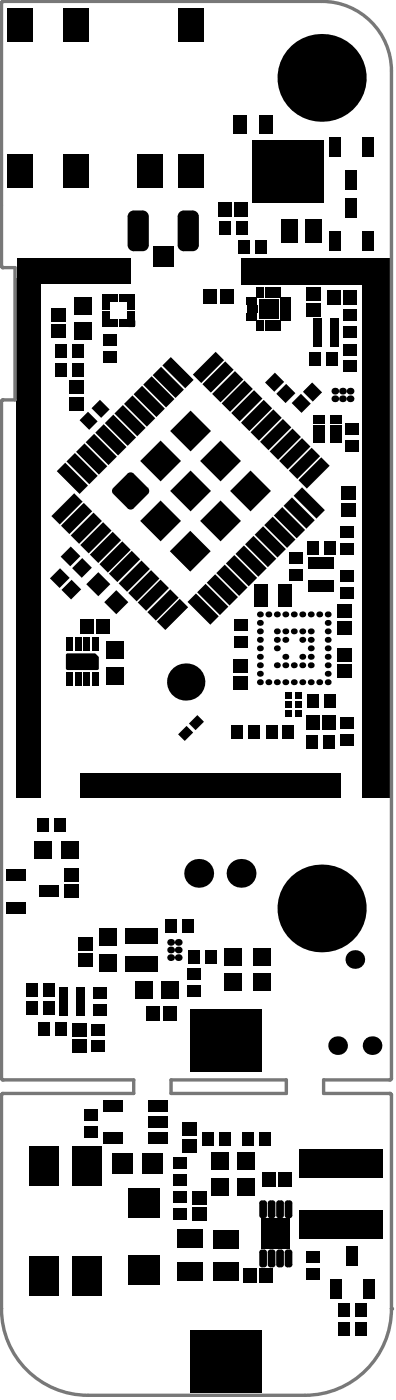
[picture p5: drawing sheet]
<svg xmlns="http://www.w3.org/2000/svg" width="39mm" height="137mm" viewBox="0 0 39 137" stroke-linecap="round" stroke-linejoin="round" font-family="sans-serif">
<g fill="#000">
<path d="M12.7 31.4l.4-.1 .1 .1v.6l-.6 .1-.1-.1v-.4zM6.5 64.1h2.8l.4 .3v1.2l-.2 .1h-2.9l-.1-.2z"/>
<path d="M13.1 24v.6zM12.5 24h.6v.6a.61 .61 0 0 1-.6-.6z"/>
<path d="M12.5 21.2h.6zM12.7 20.8l.4-.2v.6h-.6z"/>
<path d="M14 24h.6zM14 24h.6a.61 .61 0 0 1-.6 .6z"/>
<path d="M14 20.6v.6zM14 20.6a.61 .61 0 0 1 .6 .6h-.6z"/>
<path d="M18 24v.6zM17.4 24h.6v.6a.61 .61 0 0 1-.6-.6z"/>
<path d="M17.4 21.2h.6zM17.6 20.8l.4-.2v.6h-.6z"/>
<path d="M18.9 24h.6zM18.9 24h.6a.61 .61 0 0 1-.6 .6z"/>
<path d="M18.9 20.6v.6zM18.9 20.6a.61 .61 0 0 1 .6 .6h-.6z"/>
<path d="M11.1 48.4l.3-.3zM11.1 47.8l.3 .3-.3 .3-.1-.4z"/>
<path d="M12.5 46.4l.3 .3zM12.5 46.4l.2-.1 .4 .1-.3 .3z"/>
<path d="M12.8 49.5l.3 .3zM12.8 49.5l.3 .3-.2 .1-.4-.1z"/>
<path d="M14.2 48.1l.3-.3zM14.5 47.8l.1 .2-.1 .4-.3-.3z"/>
<path d="M25.4 117.9h.3zM25.5 117.7h.2v.2h-.3z"/>
<path d="M25.7 119.1v.3zM25.4 119.1h.3v.3l-.3-.1z"/>
<path d="M25.9 117.7v.2zM25.9 117.7h.1l.2 .2h-.3z"/>
<path d="M25.9 119.1h.3zM25.9 119.1h.3l-.2 .3h-.1z"/>
<path d="M26.2 117.9h.3zM26.4 117.7h.1v.2h-.3z"/>
<path d="M26.5 119.1v.3zM26.2 119.1h.3v.3l-.2-.1z"/>
<path d="M26.7 117.7v.2zM26.7 117.7h.2l.1 .2h-.3z"/>
<path d="M26.7 119.1h.3zM26.7 119.1h.3l-.1 .3h-.2z"/>
<path d="M27.1 117.9h.2zM27.2 117.7h.1v.2h-.2z"/>
<path d="M27.3 119.1v.3zM27.1 119.1h.2v.3l-.2-.1z"/>
<path d="M27.5 117.7v.2zM27.5 117.7h.2l.1 .2h-.3z"/>
<path d="M27.5 119.1h.3zM27.5 119.1h.3l-.1 .3h-.2z"/>
<path d="M27.9 117.9h.3zM28 117.7h.2v.2h-.3z"/>
<path d="M28.2 119.1v.3zM27.9 119.1h.3v.3l-.3-.1z"/>
<path d="M28.4 117.7v.2zM28.4 117.7h.1l.2 .2h-.3z"/>
<path d="M28.4 119.1h.3zM28.4 119.1h.3l-.2 .3h-.1z"/>
<path d="M25.4 122.8h.3zM25.5 122.5h.2v.3h-.3z"/>
<path d="M25.7 124v.2zM25.4 124h.3v.2h-.2z"/>
<path d="M25.9 122.5v.3zM25.9 122.5l.2 .1 .1 .2h-.3z"/>
<path d="M25.9 124h.3zM25.9 124h.3l-.2 .2h-.1z"/>
<path d="M26.2 122.8h.3zM26.4 122.5h.1v.3h-.3z"/>
<path d="M26.5 124v.2zM26.2 124h.3v.2h-.1z"/>
<path d="M26.7 122.5v.3zM26.7 122.5l.3 .1v.2h-.3z"/>
<path d="M26.7 124h.3zM26.7 124h.3l-.1 .2h-.2z"/>
<path d="M27.1 122.8h.2zM27.2 122.5h.1v.3h-.2z"/>
<path d="M27.3 124v.2zM27.1 124h.2v.2h-.1z"/>
<path d="M27.5 122.5v.3zM27.5 122.5l.3 .1v.2h-.3z"/>
<path d="M27.5 124h.3zM27.5 124h.3l-.1 .2h-.2z"/>
<path d="M27.9 122.8h.3zM28 122.5h.2v.3h-.3z"/>
<path d="M28.2 124v.2zM27.9 124h.3v.2h-.2z"/>
<path d="M28.4 122.5v.3zM28.4 122.5l.2 .1 .1 .2h-.3z"/>
<path d="M28.4 124h.3zM28.4 124h.3l-.2 .2h-.1z"/>
<circle cx="14.7" cy="16.8" r="1"/>
<circle cx="31.5" cy="7.6" r="4.3"/>
<circle cx="32.8" cy="39.1" r=".33"/>
<circle cx="32.8" cy="38.3" r=".33"/>
<circle cx="33.6" cy="39.1" r=".33"/>
<circle cx="33.6" cy="38.3" r=".33"/>
<circle cx="34.3" cy="39.1" r=".33"/>
<circle cx="34.3" cy="38.3" r=".33"/>
<circle cx="18.2" cy="66.9" r="1.83"/>
<circle cx="25.5" cy="60.2" r=".29"/>
<circle cx="25.5" cy="62.7" r=".29"/>
<circle cx="25.5" cy="66" r=".29"/>
<circle cx="25.5" cy="64.4" r=".29"/>
<circle cx="25.5" cy="65.2" r=".29"/>
<circle cx="25.5" cy="63.5" r=".29"/>
<circle cx="25.5" cy="61.1" r=".29"/>
<circle cx="25.5" cy="61.9" r=".29"/>
<circle cx="25.5" cy="66.9" r=".29"/>
<circle cx="26.3" cy="66.9" r=".29"/>
<circle cx="26.3" cy="60.2" r=".29"/>
<circle cx="27.1" cy="63.5" r=".29"/>
<circle cx="27.1" cy="60.2" r=".29"/>
<circle cx="27.1" cy="65.2" r=".29"/>
<circle cx="27.1" cy="61.9" r=".29"/>
<circle cx="27.1" cy="66.9" r=".29"/>
<circle cx="27.1" cy="62.7" r=".29"/>
<circle cx="28" cy="65.2" r=".29"/>
<circle cx="28" cy="62.7" r=".29"/>
<circle cx="28" cy="60.2" r=".29"/>
<circle cx="28" cy="66.9" r=".29"/>
<circle cx="28" cy="64.4" r=".29"/>
<circle cx="28" cy="61.9" r=".29"/>
<circle cx="28.8" cy="65.2" r=".29"/>
<circle cx="28.8" cy="66.9" r=".29"/>
<circle cx="28.8" cy="60.2" r=".29"/>
<circle cx="28.8" cy="61.9" r=".29"/>
<circle cx="29.6" cy="62.7" r=".29"/>
<circle cx="29.6" cy="65.2" r=".29"/>
<circle cx="29.6" cy="61.9" r=".29"/>
<circle cx="29.6" cy="66.9" r=".29"/>
<circle cx="29.6" cy="64.4" r=".29"/>
<circle cx="29.6" cy="60.2" r=".29"/>
<circle cx="30.5" cy="65.2" r=".29"/>
<circle cx="30.5" cy="66.9" r=".29"/>
<circle cx="30.5" cy="62.7" r=".29"/>
<circle cx="30.5" cy="60.2" r=".29"/>
<circle cx="30.5" cy="63.5" r=".29"/>
<circle cx="30.5" cy="61.9" r=".29"/>
<circle cx="30.5" cy="64.4" r=".29"/>
<circle cx="31.3" cy="60.2" r=".29"/>
<circle cx="31.3" cy="66.9" r=".29"/>
<circle cx="32.1" cy="60.2" r=".29"/>
<circle cx="32.1" cy="63.5" r=".29"/>
<circle cx="32.1" cy="62.7" r=".29"/>
<circle cx="32.1" cy="65.2" r=".29"/>
<circle cx="32.1" cy="61.1" r=".29"/>
<circle cx="32.1" cy="61.9" r=".29"/>
<circle cx="32.1" cy="66.9" r=".29"/>
<circle cx="32.1" cy="66" r=".29"/>
<circle cx="32.1" cy="64.4" r=".29"/>
<circle cx="16.7" cy="93.9" r=".33"/>
<circle cx="16.7" cy="92.4" r=".33"/>
<circle cx="16.7" cy="93.1" r=".33"/>
<circle cx="17.5" cy="93.9" r=".33"/>
<circle cx="17.5" cy="92.4" r=".33"/>
<circle cx="17.5" cy="93.1" r=".33"/>
<circle cx="19.5" cy="85.6" r="1.41"/>
<circle cx="23.6" cy="85.6" r="1.41"/>
<circle cx="31.5" cy="89" r="4.3"/>
<circle cx="34.8" cy="94.1" r=".91"/>
<circle cx="33.1" cy="102.5" r=".91"/>
<circle cx="36.5" cy="102.5" r=".91"/>
</g>
<g fill="#000">
<path d="M.7 15.1h2.5v3.3h-2.5z" fill-rule="evenodd"/>
<path d="M.7 .8h2.5v3.3h-2.5z" fill-rule="evenodd"/>
<path d="M6.2 15.1h2.5v3.3h-2.5z" fill-rule="evenodd"/>
<path d="M6.2 .8h2.5v3.3h-2.5z" fill-rule="evenodd"/>
<path d="M13.5 15.1h2.5v3.3h-2.5z" fill-rule="evenodd"/>
<path d="M17.5 15.1h2.5v3.3h-2.5z" fill-rule="evenodd"/>
<path d="M17.5 .8h2.5v3.3h-2.5z" fill-rule="evenodd"/>
<path d="M21.4 19.8h1.3v1.4h-1.3z" fill-rule="evenodd"/>
<path d="M22.9 11.3h1.3v1.9h-1.3z" fill-rule="evenodd"/>
<path d="M23 19.8h1.3v1.4h-1.3z" fill-rule="evenodd"/>
<path d="M25.4 11.3h1.3v1.9h-1.3z" fill-rule="evenodd"/>
<path d="M24.8 13.7h7v6.2h-7z" fill-rule="evenodd"/>
<path d="M32.2 13.5h1.2v1.9h-1.2z" fill-rule="evenodd"/>
<path d="M33.8 16.7h1.2v1.9h-1.2z" fill-rule="evenodd"/>
<path d="M35.5 13.5h1.1v1.9h-1.1z" fill-rule="evenodd"/>
<path d="M5.1 31.8h1.4v1.3h-1.4z" fill-rule="evenodd"/>
<path d="M5.1 30.2h1.4v1.3h-1.4z" fill-rule="evenodd"/>
<path d="M5.4 35.6h1.2v1.3h-1.2z" fill-rule="evenodd"/>
<path d="M5.4 33.8h1.2v1.3h-1.2z" fill-rule="evenodd"/>
<path d="M7.3 31.6h1.7v1.7h-1.7z" fill-rule="evenodd"/>
<path d="M7.3 29.1h1.7v1.7h-1.7z" fill-rule="evenodd"/>
<path d="M6.8 37.3h1.4v1.3h-1.4z" fill-rule="evenodd"/>
<path d="M7.1 35.6h1.1v1.3h-1.1z" fill-rule="evenodd"/>
<path d="M7.1 33.8h1.1v1.3h-1.1z" fill-rule="evenodd"/>
<path d="M9.8 39.2l.9 .9-.8 .9-.9-1z" fill-rule="evenodd"/>
<path d="M10 30.5h.7v.7h-.7z" fill-rule="evenodd"/>
<path d="M10 29.6h.7v.8h-.7z" fill-rule="evenodd"/>
<path d="M10 28.8h.7v.8h-.7z" fill-rule="evenodd"/>
<path d="M10 31.3h.7v.8h-.7z" fill-rule="evenodd"/>
<path d="M10.8 28.8h.8v.8h-.8z" fill-rule="evenodd"/>
<path d="M10.8 31.3h.8v.8h-.8z" fill-rule="evenodd"/>
<path d="M10.1 32.8h1.3v1.1h-1.3z" fill-rule="evenodd"/>
<path d="M10.1 34.4h1.3v1.2h-1.3z" fill-rule="evenodd"/>
<path d="M11.7 28.8h.7v.8h-.7z" fill-rule="evenodd"/>
<path d="M11.7 31.3h.7v.8h-.7z" fill-rule="evenodd"/>
<path d="M13 38.8l2.2 2.2-.8 .8-2.2-2.2z" fill-rule="evenodd"/>
<path d="M12.5 28.8h.7v.8h-.7z" fill-rule="evenodd"/>
<path d="M12.5 29.6h.7v.8h-.7z" fill-rule="evenodd"/>
<path d="M12.5 30.5h.7v.7h-.7z" fill-rule="evenodd"/>
<path d="M12.5 31.3h.7v.8h-.7z" fill-rule="evenodd"/>
<path d="M13.1 20.6h.9l.6 .6v2.8l-.6 .6h-.9l-.6-.6v-2.8z" fill-rule="evenodd"/>
<path d="M1.6 25.3h11.2v2.5h-11.2z" fill-rule="evenodd"/>
<path d="M13.9 37.8l2.3 2.3-.9 .8-2.2-2.3z" fill-rule="evenodd"/>
<path d="M14.9 36.9l2.2 2.2-.8 .8-2.3-2.2z" fill-rule="evenodd"/>
<path d="M15.8 36l2.2 2.2-.8 .8-2.2-2.2z" fill-rule="evenodd"/>
<path d="M16.7 35l2.3 2.2-.9 .9-2.2-2.3z" fill-rule="evenodd"/>
<path d="M15 24.1h2v2h-2z" fill-rule="evenodd"/>
<path d="M18 20.6h.9l.6 .6v2.8l-.6 .6h-.9l-.6-.6v-2.8z" fill-rule="evenodd"/>
<path d="M21.1 34.5l.9 .8-2.3 2.2-.8-.8z" fill-rule="evenodd"/>
<path d="M22.1 35.4l.8 .9-2.2 2.2-.9-.8z" fill-rule="evenodd"/>
<path d="M19.9 28.4h1.3v1.4h-1.3z" fill-rule="evenodd"/>
<path d="M23 36.4l.9 .8-2.3 2.2-.8-.8z" fill-rule="evenodd"/>
<path d="M21.4 21.7h1.2v1.3h-1.2z" fill-rule="evenodd"/>
<path d="M21.6 28.4h1.3v1.4h-1.3z" fill-rule="evenodd"/>
<path d="M23.3 23.5h1.2v1.4h-1.2z" fill-rule="evenodd"/>
<path d="M23.1 21.7h1.2v1.3h-1.2z" fill-rule="evenodd"/>
<path d="M24.9 23.5h1.2v1.4h-1.2z" fill-rule="evenodd"/>
<path d="M25.1 31.4h.8v1.1h-.8z" fill-rule="evenodd"/>
<path d="M24.2 29.1h1v.7h-1z" fill-rule="evenodd"/>
<path d="M24.2 30.7h1v.8h-1z" fill-rule="evenodd"/>
<path d="M24.2 29.9h1.1v.8h-1.1z" fill-rule="evenodd"/>
<path d="M25.4 29.3h1.9v1.9h-1.9z" fill-rule="evenodd"/>
<path d="M25.1 28.1h.8v1.1h-.8z" fill-rule="evenodd"/>
<path d="M26 31.4h.7v1h-.7z" fill-rule="evenodd"/>
<path d="M26 28.2h.7v1h-.7z" fill-rule="evenodd"/>
<path d="M26.8 31.4h.7v1.1h-.7z" fill-rule="evenodd"/>
<path d="M27.4 29.9h1v.8h-1z" fill-rule="evenodd"/>
<path d="M27.5 30.7h1v.8h-1z" fill-rule="evenodd"/>
<path d="M27.5 29.1h1v.7h-1z" fill-rule="evenodd"/>
<path d="M26.8 28.1h.7v1.1h-.7z" fill-rule="evenodd"/>
<path d="M27.6 23.1h1.6v.7h-1.6z" fill-rule="evenodd"/>
<path d="M27.6 22.3h1.6v.7h-1.6z" fill-rule="evenodd"/>
<path d="M27.6 21.4h1.6v.8h-1.6z" fill-rule="evenodd"/>
<path d="M26.9 36.5l.9 .9-.9 1-.9-.9z" fill-rule="evenodd"/>
<path d="M27.1 38.6l.9-1 1 .9-1 1z" fill-rule="evenodd"/>
<path d="M29.5 38.6l1 1-1 .9-.9-1z" fill-rule="evenodd"/>
<path d="M29.9 21.4h1.6v.8h-1.6z" fill-rule="evenodd"/>
<path d="M29.9 22.3h1.6v.7h-1.6z" fill-rule="evenodd"/>
<path d="M29.9 23.1h1.6v.7h-1.6z" fill-rule="evenodd"/>
<path d="M30 29.7h1.4v1.4h-1.4z" fill-rule="evenodd"/>
<path d="M30 28.1h1.4v1.4h-1.4z" fill-rule="evenodd"/>
<path d="M30.3 34.5h1.2v1.3h-1.2z" fill-rule="evenodd"/>
<path d="M30.6 37.5l1 1-.9 .9-1-1z" fill-rule="evenodd"/>
<path d="M30.7 32.3h.9v.6h-.9z" fill-rule="evenodd"/>
<path d="M30.7 33h.9v1h-.9z" fill-rule="evenodd"/>
<path d="M30.7 31.2h.9v1h-.9z" fill-rule="evenodd"/>
<path d="M32 34.5h1.1v1.3h-1.1z" fill-rule="evenodd"/>
<path d="M32.1 28.4h1.3v1.4h-1.3z" fill-rule="evenodd"/>
<path d="M32.4 32.3h.8v.6h-.8z" fill-rule="evenodd"/>
<path d="M32.4 33h.8v1h-.8z" fill-rule="evenodd"/>
<path d="M32.4 31.2h.8v1h-.8z" fill-rule="evenodd"/>
<path d="M32.2 22.6h1.2v1.9h-1.2z" fill-rule="evenodd"/>
<path d="M33.7 32h1.3v1.2h-1.3z" fill-rule="evenodd"/>
<path d="M33.7 28.4h1.3v1.4h-1.3z" fill-rule="evenodd"/>
<path d="M33.7 30.3h1.3v1.2h-1.3z" fill-rule="evenodd"/>
<path d="M33.9 19.4h1.1v1.9h-1.1z" fill-rule="evenodd"/>
<path d="M33.7 35.3h1.3v1.2h-1.3z" fill-rule="evenodd"/>
<path d="M33.7 33.7h1.3v1.1h-1.3z" fill-rule="evenodd"/>
<path d="M35.5 22.6h1.1v1.9h-1.1z" fill-rule="evenodd"/>
<path d="M23.6 25.3h14.6v2.6h-14.6z" fill-rule="evenodd"/>
<path d="M5.9 55.7l.9 .9-1 1-.9-.9z" fill-rule="evenodd"/>
<path d="M6.4 45.4l2.2 2.2-.8 .8-2.2-2.2z" fill-rule="evenodd"/>
<path d="M7.3 48.4l.8 .8-2.2 2.2-.9-.8z" fill-rule="evenodd"/>
<path d="M6.9 53.6l1 .9-1 1-1-.9z" fill-rule="evenodd"/>
<path d="M7 56.8l1 1-1 1-1-1z" fill-rule="evenodd"/>
<path d="M7.3 44.4l2.3 2.2-.8 .9-2.3-2.3z" fill-rule="evenodd"/>
<path d="M8.2 49.3l.8 .8-2.2 2.3-.8-.9z" fill-rule="evenodd"/>
<path d="M8.1 54.7l.9 .9-1 1-.9-.9z" fill-rule="evenodd"/>
<path d="M8.3 43.5l2.2 2.2-.8 .8-2.2-2.2z" fill-rule="evenodd"/>
<path d="M9.2 50.2l.8 .9-2.2 2.2-.9-.8z" fill-rule="evenodd"/>
<path d="M6.8 38.9h1.4v1.3h-1.4z" fill-rule="evenodd"/>
<path d="M9.2 42.5l2.3 2.3-.9 .8-2.2-2.3z" fill-rule="evenodd"/>
<path d="M8.6 40.4l1 .9-.9 .8-.9-.9z" fill-rule="evenodd"/>
<path d="M10.1 51.2l.8 .8-2.2 2.2-.8-.8z" fill-rule="evenodd"/>
<path d="M10.2 41.6l2.2 2.2-.8 .8-2.3-2.2z" fill-rule="evenodd"/>
<path d="M9.6 56.1l1.2 1.2-1.2 1.1-1.1-1.1z" fill-rule="evenodd"/>
<path d="M11 52.1l.9 .9-2.3 2.2-.8-.8z" fill-rule="evenodd"/>
<path d="M11.1 40.6l2.2 2.3-.8 .8-2.2-2.2z" fill-rule="evenodd"/>
<path d="M12 53.1l.8 .8-2.2 2.2-.9-.8z" fill-rule="evenodd"/>
<path d="M12 39.7l2.3 2.2-.8 .9-2.3-2.3z" fill-rule="evenodd"/>
<path d="M11.4 57.9l1.2 1.1-1.2 1.2-1.2-1.2z" fill-rule="evenodd"/>
<path d="M12.9 54l.8 .8-2.2 2.3-.8-.9z" fill-rule="evenodd"/>
<path d="M13.9 54.9l.8 .9-2.2 2.2-.9-.8z" fill-rule="evenodd"/>
<path d="M12.5 46.4h.6l1.4 1.4v.6l-1.4 1.4h-.6l-1.4-1.4v-.6z" fill-rule="evenodd"/>
<path d="M14.8 55.9l.8 .8-2.2 2.2-.8-.8z" fill-rule="evenodd"/>
<path d="M15.7 49.1l2 2-2 2-2-2z" fill-rule="evenodd"/>
<path d="M15.7 43.2l2 2-2 2-2-2z" fill-rule="evenodd"/>
<path d="M15.7 56.8l.9 .8-2.3 2.3-.8-.8z" fill-rule="evenodd"/>
<path d="M18.6 52l2 2-2 2-2-2z" fill-rule="evenodd"/>
<path d="M18.7 46.1l2 2-2 2-2-2z" fill-rule="evenodd"/>
<path d="M18.7 40.2l2 2-2 2-2-2z" fill-rule="evenodd"/>
<path d="M19.2 58.2l2.2 2.2-.8 .8-2.2-2.2z" fill-rule="evenodd"/>
<path d="M20.1 57.2l2.3 2.3-.8 .8-2.3-2.2z" fill-rule="evenodd"/>
<path d="M21.6 49.1l2 2-2 2-2-2z" fill-rule="evenodd"/>
<path d="M21.6 43.2l2 2-2 2-2-2z" fill-rule="evenodd"/>
<path d="M21.1 56.3l2.2 2.2-.8 .9-2.2-2.3z" fill-rule="evenodd"/>
<path d="M22 55.3l2.3 2.3-.9 .8-2.2-2.2z" fill-rule="evenodd"/>
<path d="M23 54.4l2.2 2.2-.8 .9-2.3-2.3z" fill-rule="evenodd"/>
<path d="M24 37.3l.8 .8-2.3 2.3-.8-.9z" fill-rule="evenodd"/>
<path d="M24.5 46.1l2.1 2-2.1 2-2-2z" fill-rule="evenodd"/>
<path d="M23.9 53.5l2.2 2.2-.8 .8-2.2-2.2z" fill-rule="evenodd"/>
<path d="M24.9 38.2l.8 .9-2.2 2.2-.8-.8z" fill-rule="evenodd"/>
<path d="M24.8 52.5l2.3 2.3-.8 .8-2.3-2.2z" fill-rule="evenodd"/>
<path d="M25.8 39.2l.9 .8-2.3 2.3-.8-.9z" fill-rule="evenodd"/>
<path d="M24.9 57.3h1.3v2.2h-1.3z" fill-rule="evenodd"/>
<path d="M25.8 51.6l2.2 2.2-.8 .8-2.2-2.2z" fill-rule="evenodd"/>
<path d="M26.8 40.1l.8 .9-2.2 2.2-.9-.8z" fill-rule="evenodd"/>
<path d="M26.7 50.6l2.3 2.3-.9 .8-2.2-2.2z" fill-rule="evenodd"/>
<path d="M27.7 41.1l.8 .8-2.2 2.2-.8-.8z" fill-rule="evenodd"/>
<path d="M27.7 49.7l2.2 2.2-.8 .9-2.3-2.3z" fill-rule="evenodd"/>
<path d="M27.2 57.3h1.3v2.2h-1.3z" fill-rule="evenodd"/>
<path d="M28.7 42l.8 .8-2.2 2.3-.9-.9z" fill-rule="evenodd"/>
<path d="M28.6 48.8l2.2 2.2-.8 .8-2.2-2.2z" fill-rule="evenodd"/>
<path d="M29.6 42.9l.8 .9-2.2 2.2-.8-.8z" fill-rule="evenodd"/>
<path d="M28.4 55.8h1.3v1.2h-1.3z" fill-rule="evenodd"/>
<path d="M28.4 54.2h1.3v1.1h-1.3z" fill-rule="evenodd"/>
<path d="M29.6 47.8l2.2 2.2-.8 .8-2.2-2.2z" fill-rule="evenodd"/>
<path d="M30.5 43.9l.9 .8-2.3 2.3-.8-.9z" fill-rule="evenodd"/>
<path d="M31.5 44.8l.8 .9-2.2 2.2-.9-.8z" fill-rule="evenodd"/>
<path d="M30.1 53h1.2v1.4h-1.2z" fill-rule="evenodd"/>
<path d="M30.3 56.9h.8v1.1h-.8z" fill-rule="evenodd"/>
<path d="M30.3 54.7h.8v1.1h-.8z" fill-rule="evenodd"/>
<path d="M31.1 56.9h.8v1.1h-.8z" fill-rule="evenodd"/>
<path d="M31.1 54.7h.8v1.1h-.8z" fill-rule="evenodd"/>
<path d="M31.8 53h1.1v1.4h-1.1z" fill-rule="evenodd"/>
<path d="M30.7 42.6h1.1v.8h-1.1z" fill-rule="evenodd"/>
<path d="M30.7 41.6h1.1v.9h-1.1z" fill-rule="evenodd"/>
<path d="M30.7 40.7h1.1v.9h-1.1z" fill-rule="evenodd"/>
<path d="M31.9 56.9h.8v1.1h-.8z" fill-rule="evenodd"/>
<path d="M31.9 54.7h.8v1.1h-.8z" fill-rule="evenodd"/>
<path d="M33 59.3h1.4v1.3h-1.4z" fill-rule="evenodd"/>
<path d="M33.3 53.2h1.3v1.2h-1.3z" fill-rule="evenodd"/>
<path d="M33.3 51.5h1.3v1.2h-1.3z" fill-rule="evenodd"/>
<path d="M33.5 49.3h1.4v1.3h-1.4z" fill-rule="evenodd"/>
<path d="M33.5 47.7h1.4v1.3h-1.4z" fill-rule="evenodd"/>
<path d="M32.3 42.6h1.2v.8h-1.2z" fill-rule="evenodd"/>
<path d="M32.3 41.6h1.2v.9h-1.2z" fill-rule="evenodd"/>
<path d="M32.3 40.7h1.2v.9h-1.2z" fill-rule="evenodd"/>
<path d="M33.8 43.1h1.4v1.2h-1.4z" fill-rule="evenodd"/>
<path d="M33.8 41.5h1.4v1.1h-1.4z" fill-rule="evenodd"/>
<path d="M33.3 55.8h1.3v1.2h-1.3z" fill-rule="evenodd"/>
<path d="M33.3 57.5h1.3v1.2h-1.3z" fill-rule="evenodd"/>
<path d="M1.6 27.3h2.4v50.9h-2.4z" fill-rule="evenodd"/>
<path d="M6.5 65.9h.7v1.4h-.7z" fill-rule="evenodd"/>
<path d="M6.5 62.4h.7v1.4h-.7z" fill-rule="evenodd"/>
<path d="M7.3 65.9h.7v1.4h-.7z" fill-rule="evenodd"/>
<path d="M7.3 62.4h.7v1.4h-.7z" fill-rule="evenodd"/>
<path d="M7.5 64.3h1.2v1.1h-1.2z" fill-rule="evenodd"/>
<path d="M8.2 65.9h.6v1.4h-.6z" fill-rule="evenodd"/>
<path d="M8.2 62.4h.6v1.4h-.6z" fill-rule="evenodd"/>
<path d="M7.8 60.7h1.4v1.4h-1.4z" fill-rule="evenodd"/>
<path d="M9 65.9h.6v1.4h-.6z" fill-rule="evenodd"/>
<path d="M9 62.4h.6v1.4h-.6z" fill-rule="evenodd"/>
<path d="M9.4 60.7h1.3v1.4h-1.3z" fill-rule="evenodd"/>
<path d="M10.5 65.4h1.6v1.7h-1.6z" fill-rule="evenodd"/>
<path d="M10.5 62.9h1.6v1.7h-1.6z" fill-rule="evenodd"/>
<path d="M16.7 57.8l.8 .8-2.2 2.2-.9-.8z" fill-rule="evenodd"/>
<path d="M17.6 58.7l.8 .8-2.2 2.3-.8-.9z" fill-rule="evenodd"/>
<path d="M18.3 71.2l.6 .6-.8 .8-.6-.6z" fill-rule="evenodd"/>
<path d="M19.3 70.1l.7 .6-.8 .9-.7-.7z" fill-rule="evenodd"/>
<path d="M22.7 71.1h1.1v1.3h-1.1z" fill-rule="evenodd"/>
<path d="M22.9 62.4h1.3v1.2h-1.3z" fill-rule="evenodd"/>
<path d="M22.9 60.7h1.3v1.2h-1.3z" fill-rule="evenodd"/>
<path d="M22.9 66.3h1.4v1.3h-1.4z" fill-rule="evenodd"/>
<path d="M22.9 64.7h1.4v1.3h-1.4z" fill-rule="evenodd"/>
<path d="M24.3 71.1h1.1v1.3h-1.1z" fill-rule="evenodd"/>
<path d="M26.1 71.1h1.2v1.3h-1.2z" fill-rule="evenodd"/>
<path d="M27.9 67.8h.7v.7h-.7z" fill-rule="evenodd"/>
<path d="M27.9 68.7h.7v.7h-.7z" fill-rule="evenodd"/>
<path d="M27.9 69.6h.7v.7h-.7z" fill-rule="evenodd"/>
<path d="M27.7 71.1h1.1v1.3h-1.1z" fill-rule="evenodd"/>
<path d="M28.9 67.8h.7v.7h-.7z" fill-rule="evenodd"/>
<path d="M28.9 69.6h.7v.7h-.7z" fill-rule="evenodd"/>
<path d="M28.9 68.7h.7v.7h-.7z" fill-rule="evenodd"/>
<path d="M30 72.1h1.2v1.3h-1.2z" fill-rule="evenodd"/>
<path d="M30.1 68.1h1.1v1.3h-1.1z" fill-rule="evenodd"/>
<path d="M30 70.2h1.4v1.4h-1.4z" fill-rule="evenodd"/>
<path d="M31.7 72.1h1.1v1.3h-1.1z" fill-rule="evenodd"/>
<path d="M31.7 68.1h1.2v1.3h-1.2z" fill-rule="evenodd"/>
<path d="M31.6 70.2h1.3v1.4h-1.3z" fill-rule="evenodd"/>
<path d="M33 60.9h1.4v1.3h-1.4z" fill-rule="evenodd"/>
<path d="M33.3 70.3h1.4v1.2h-1.4z" fill-rule="evenodd"/>
<path d="M33.3 72h1.4v1.1h-1.4z" fill-rule="evenodd"/>
<path d="M7.8 75.8h25.6v2.4h-25.6z" fill-rule="evenodd"/>
<path d="M33 63.5h1.4v1.3h-1.4z" fill-rule="evenodd"/>
<path d="M33 65.1h1.4v1.3h-1.4z" fill-rule="evenodd"/>
<path d="M35.5 26.2h2.7v52h-2.7z" fill-rule="evenodd"/>
<path d="M.6 88.4h2v1.1h-2z" fill-rule="evenodd"/>
<path d="M.6 85.2h2v1.1h-2z" fill-rule="evenodd"/>
<path d="M2.6 98.2h1.1v1.3h-1.1z" fill-rule="evenodd"/>
<path d="M2.6 96.4h1.1v1.3h-1.1z" fill-rule="evenodd"/>
<path d="M3.9 86.8h1.9v1.1h-1.9z" fill-rule="evenodd"/>
<path d="M4.2 98.2h1.2v1.3h-1.2z" fill-rule="evenodd"/>
<path d="M4.2 96.4h1.2v1.3h-1.2z" fill-rule="evenodd"/>
<path d="M3.6 80.2h1.2v1.4h-1.2z" fill-rule="evenodd"/>
<path d="M3.4 82.5h1.6v1.6h-1.6z" fill-rule="evenodd"/>
<path d="M5.8 97.9h.8v.6h-.8z" fill-rule="evenodd"/>
<path d="M5.8 96.8h.8v1h-.8z" fill-rule="evenodd"/>
<path d="M5.8 98.6h.8v1h-.8z" fill-rule="evenodd"/>
<path d="M6.3 86.7h1.4v1.4h-1.4z" fill-rule="evenodd"/>
<path d="M6.3 85.1h1.4v1.4h-1.4z" fill-rule="evenodd"/>
<path d="M5.3 80.2h1.2v1.4h-1.2z" fill-rule="evenodd"/>
<path d="M7.4 97.9h.9v.6h-.9z" fill-rule="evenodd"/>
<path d="M7.4 96.8h.9v1h-.9z" fill-rule="evenodd"/>
<path d="M7.4 98.6h.9v1h-.9z" fill-rule="evenodd"/>
<path d="M6 82.5h1.7v1.6h-1.7z" fill-rule="evenodd"/>
<path d="M7.6 93.4h1.4v1.4h-1.4z" fill-rule="evenodd"/>
<path d="M7.6 91.9h1.4v1.3h-1.4z" fill-rule="evenodd"/>
<path d="M9.2 96.8h1.3v1.2h-1.3z" fill-rule="evenodd"/>
<path d="M9.2 98.5h1.3v1.1h-1.3z" fill-rule="evenodd"/>
<path d="M9.7 93.5h1.7v1.7h-1.7z" fill-rule="evenodd"/>
<path d="M9.7 91h1.7v1.7h-1.7z" fill-rule="evenodd"/>
<path d="M12.3 93.7h3.2v1.5h-3.2z" fill-rule="evenodd"/>
<path d="M12.3 91h3.2v1.5h-3.2z" fill-rule="evenodd"/>
<path d="M13.3 96.2h1.7v1.7h-1.7z" fill-rule="evenodd"/>
<path d="M15.8 96.2h1.7v1.7h-1.7z" fill-rule="evenodd"/>
<path d="M16.2 90.1h1.2v1.3h-1.2z" fill-rule="evenodd"/>
<path d="M17.9 90.1h1.1v1.3h-1.1z" fill-rule="evenodd"/>
<path d="M18.4 93.1h1.2v1.3h-1.2z" fill-rule="evenodd"/>
<path d="M18.4 96.6h1.3v1.1h-1.3z" fill-rule="evenodd"/>
<path d="M18.4 94.9h1.3v1.2h-1.3z" fill-rule="evenodd"/>
<path d="M20.1 93.1h1.1v1.3h-1.1z" fill-rule="evenodd"/>
<path d="M22 93h1.7v1.6h-1.7z" fill-rule="evenodd"/>
<path d="M22 95.4h1.7v1.7h-1.7z" fill-rule="evenodd"/>
<path d="M24.8 93h1.7v1.6h-1.7z" fill-rule="evenodd"/>
<path d="M24.8 95.5h1.7v1.6h-1.7z" fill-rule="evenodd"/>
<path d="M2.9 112.4h2.9v3.8h-2.9z" fill-rule="evenodd"/>
<path d="M3.7 100.2h1.2v1.3h-1.2z" fill-rule="evenodd"/>
<path d="M5.4 100.2h1.1v1.3h-1.1z" fill-rule="evenodd"/>
<path d="M7.1 112.4h2.9v3.8h-2.9z" fill-rule="evenodd"/>
<path d="M8.3 110.4h1.3v1.2h-1.3z" fill-rule="evenodd"/>
<path d="M8.3 108.7h1.3v1.2h-1.3z" fill-rule="evenodd"/>
<path d="M7.1 100.2h1.4v1.4h-1.4z" fill-rule="evenodd"/>
<path d="M7.1 101.8h1.4v1.4h-1.4z" fill-rule="evenodd"/>
<path d="M8.9 100.3h1.4v1.2h-1.4z" fill-rule="evenodd"/>
<path d="M8.9 102h1.4v1.2h-1.4z" fill-rule="evenodd"/>
<path d="M11 113.1h2v2h-2z" fill-rule="evenodd"/>
<path d="M10.1 111h1.9v1.2h-1.9z" fill-rule="evenodd"/>
<path d="M10.1 107.9h1.9v1.1h-1.9z" fill-rule="evenodd"/>
<path d="M14 113.1h1.9v2h-1.9z" fill-rule="evenodd"/>
<path d="M14.4 98.6h1.3v1.4h-1.3z" fill-rule="evenodd"/>
<path d="M12.6 116.5h3.1v2.9h-3.1z" fill-rule="evenodd"/>
<path d="M16 98.6h1.3v1.4h-1.3z" fill-rule="evenodd"/>
<path d="M14.6 111h1.9v1.2h-1.9z" fill-rule="evenodd"/>
<path d="M14.6 109.4h1.9v1.2h-1.9z" fill-rule="evenodd"/>
<path d="M14.6 107.9h1.9v1.1h-1.9z" fill-rule="evenodd"/>
<path d="M17.9 110h1.4v1.4h-1.4z" fill-rule="evenodd"/>
<path d="M17.9 111.6h1.4v1.4h-1.4z" fill-rule="evenodd"/>
<path d="M17 116.8h1.3v1.1h-1.3z" fill-rule="evenodd"/>
<path d="M17 113.5h1.3v1.1h-1.3z" fill-rule="evenodd"/>
<path d="M17 115.1h1.3v1.2h-1.3z" fill-rule="evenodd"/>
<path d="M17 118.4h1.3v1.2h-1.3z" fill-rule="evenodd"/>
<path d="M18.7 99h7v6.1h-7z" fill-rule="evenodd"/>
<path d="M18.8 116.7h1.4v1.4h-1.4z" fill-rule="evenodd"/>
<path d="M18.8 118.3h1.4v1.4h-1.4z" fill-rule="evenodd"/>
<path d="M20.7 115.5h1.7v1.7h-1.7z" fill-rule="evenodd"/>
<path d="M20.7 113h1.7v1.7h-1.7z" fill-rule="evenodd"/>
<path d="M19.8 111h1.2v1.3h-1.2z" fill-rule="evenodd"/>
<path d="M21.5 111h1.1v1.3h-1.1z" fill-rule="evenodd"/>
<path d="M23.3 113h1.6v1.7h-1.6z" fill-rule="evenodd"/>
<path d="M23.3 115.5h1.6v1.7h-1.6z" fill-rule="evenodd"/>
<path d="M23.7 111h1.2v1.3h-1.2z" fill-rule="evenodd"/>
<path d="M25.6 119.4h2.8v3h-2.8z" fill-rule="evenodd"/>
<path d="M25.7 114.9h1.3v1.4h-1.3z" fill-rule="evenodd"/>
<path d="M25.7 117.7h.2l.3 .2v1.2l-.3 .3h-.2l-.3-.3v-1.2z" fill-rule="evenodd"/>
<path d="M25.3 111h1.2v1.3h-1.2z" fill-rule="evenodd"/>
<path d="M26.5 117.7h.2l.3 .2v1.2l-.3 .3h-.2l-.3-.3v-1.2z" fill-rule="evenodd"/>
<path d="M27.3 114.9h1.3v1.4h-1.3z" fill-rule="evenodd"/>
<path d="M27.3 117.7h.2l.3 .2v1.2l-.3 .3h-.2l-.2-.3v-1.2z" fill-rule="evenodd"/>
<path d="M28.2 117.7h.2l.3 .2v1.2l-.3 .3h-.2l-.3-.3v-1.2z" fill-rule="evenodd"/>
<path d="M29.3 112.6h8.1v2.8h-8.1z" fill-rule="evenodd"/>
<path d="M2.9 123.2h2.9v3.8h-2.9z" fill-rule="evenodd"/>
<path d="M7.1 123.2h2.9v3.8h-2.9z" fill-rule="evenodd"/>
<path d="M12.6 123h3.1v2.9h-3.1z" fill-rule="evenodd"/>
<path d="M17.3 120.5h2.5v1.9h-2.5z" fill-rule="evenodd"/>
<path d="M17.3 123.7h2.5v1.8h-2.5z" fill-rule="evenodd"/>
<path d="M20.9 123.7h2.5v1.8h-2.5z" fill-rule="evenodd"/>
<path d="M20.9 120.5h2.5v1.9h-2.5z" fill-rule="evenodd"/>
<path d="M23.8 124.4h1.3v1.4h-1.3z" fill-rule="evenodd"/>
<path d="M25.4 124.4h1.3v1.4h-1.3z" fill-rule="evenodd"/>
<path d="M18.7 130.3h7v6.2h-7z" fill-rule="evenodd"/>
<path d="M25.7 122.5h.2l.3 .3v1.2l-.3 .2h-.2l-.3-.2v-1.2z" fill-rule="evenodd"/>
<path d="M26.5 122.5h.2l.3 .3v1.2l-.3 .2h-.2l-.3-.2v-1.2z" fill-rule="evenodd"/>
<path d="M27.3 122.5h.2l.3 .3v1.2l-.3 .2h-.2l-.2-.2v-1.2z" fill-rule="evenodd"/>
<path d="M28.2 122.5h.2l.3 .3v1.2l-.3 .2h-.2l-.3-.2v-1.2z" fill-rule="evenodd"/>
<path d="M29.3 118.6h8.1v2.8h-8.1z" fill-rule="evenodd"/>
<path d="M30.1 124.3h1.3v1.2h-1.3z" fill-rule="evenodd"/>
<path d="M30.1 122.6h1.3v1.2h-1.3z" fill-rule="evenodd"/>
<path d="M32.3 125.4h1.2v1.9h-1.2z" fill-rule="evenodd"/>
<path d="M33.2 129.6h1.1v1.3h-1.1z" fill-rule="evenodd"/>
<path d="M33.2 127.8h1.1v1.3h-1.1z" fill-rule="evenodd"/>
<path d="M34 122.2h1.1v1.9h-1.1z" fill-rule="evenodd"/>
<path d="M34.8 129.6h1.2v1.3h-1.2z" fill-rule="evenodd"/>
<path d="M34.8 127.8h1.2v1.3h-1.2z" fill-rule="evenodd"/>
<path d="M35.6 125.4h1.1v1.9h-1.1z" fill-rule="evenodd"/>
</g>
<circle cx="38.4" cy="128.3" r=".17" fill="#787878"/>
<g fill="none" stroke="#787878" stroke-width=".33">
<path d="M.1 .3v25.8M.3 .1h31.2M31.5 .1h.1M38.4 7v98.7M.1 26.1l.2 .1h1.2v13h-1.2l-.2 .2v66.3M.1 26.1h.1M.1 107.3v21M.3 107.2l-.2 .1M.3 105.9h12.8v1.3h-12.8M16.8 105.9h11.3v1.3h-11.3zM38.2 107.2l.2 .1M38.2 105.9h-6.5v1.3h6.5"/>
<path d="M38.4 107.3v21M.1 128.3h.1M8.6 136.8h21.3"/>
</g>
<circle cx=".1" cy="20.1" r=".17" fill="#787878"/>
<path d="M.2 .2l.1-.1-.2 .2zM31.6 .1a6.8 6.8 0 0 1 6.8 6.9M.1 105.7l.2 .2M38.4 105.7l-.2 .2M.1 128.3a8.5 8.5 0 0 0 8.5 8.5M38.4 128.3a8.5 8.5 0 0 1-8.5 8.5" fill="none" stroke="#787878" stroke-width=".33"/>
</svg>
